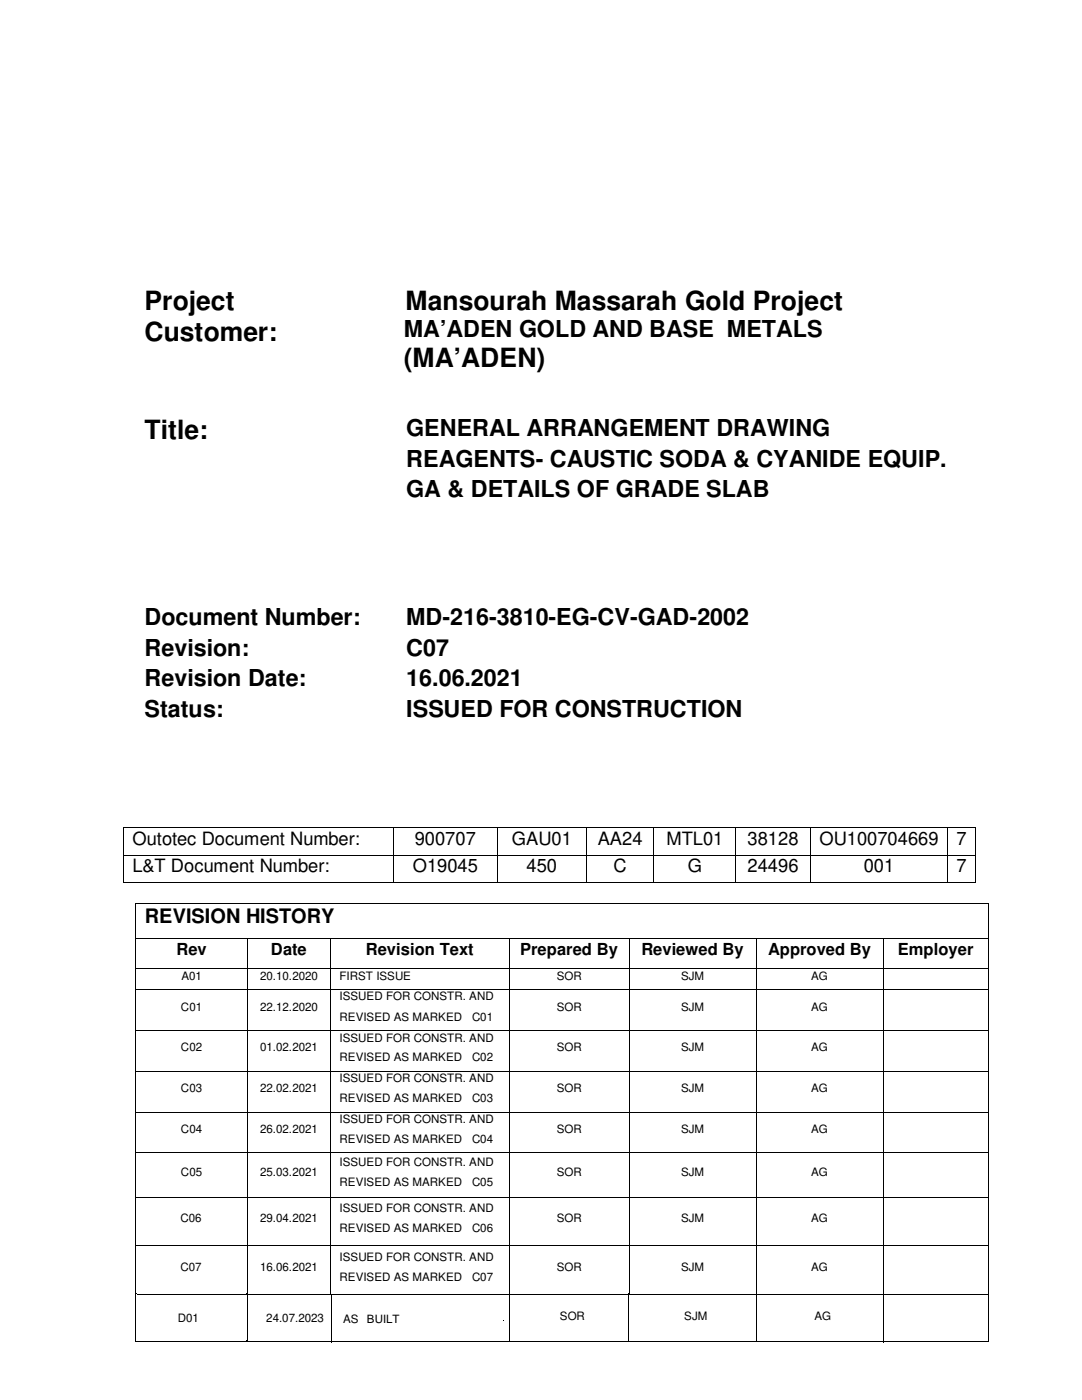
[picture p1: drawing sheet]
<svg xmlns="http://www.w3.org/2000/svg" width="216mm" height="279mm" viewBox="0 0 216 279" stroke-linecap="round" stroke-linejoin="round" font-family="sans-serif">
<defs><g id="words">
<g font-size="5.3">
<text x="28.8" y="61.9">Project</text>
<text x="80.9" y="61.9">Mansourah Massarah Gold Project</text>
<text x="28.8" y="68">Customer:</text>
<text x="80.6" y="73.3">(MA’ADEN)</text>
<text x="28.8" y="87.7">Title:</text>
</g>
<g font-size="4.7">
<text x="80.6" y="67.4">MA’ADEN GOLD AND BASE METALS</text>
<text x="81.1" y="87">GENERAL ARRANGEMENT DRAWING</text>
<text x="81.1" y="93.2">REAGENTS- CAUSTIC SODA &amp; CYANIDE EQUIP.</text>
<text x="81.1" y="99.3">GA &amp; DETAILS OF GRADE SLAB</text>
<text x="28.8" y="124.8">Document Number:</text>
<text x="81.1" y="124.8">MD-216-3810-EG-CV-GAD-2002</text>
<text x="28.8" y="130.9">Revision:</text>
<text x="81.1" y="130.9">C07</text>
<text x="28.8" y="137">Revision Date:</text>
<text x="81.1" y="137">16.06.2021</text>
<text x="28.8" y="143.1">Status:</text>
<text x="81.1" y="143.1">ISSUED FOR CONSTRUCTION</text>
</g>
<text font-size="4" x="28.9" y="184.1">REVISION HISTORY</text>
<g font-size="3.7">
<text x="26.4" y="168.6">Outotec Document Number:</text>
<text x="82.8" y="168.6">900707</text>
<text x="102.1" y="168.6">GAU01</text>
<text x="119.3" y="168.6">AA24</text>
<text x="133" y="168.6">MTL01</text>
<text x="149.2" y="168.6">38128</text>
<text x="163.5" y="168.6">OU100704669</text>
<text x="190.8" y="168.6">7</text>
<text x="26.4" y="174.1">L&amp;T Document Number:</text>
<text x="82.4" y="174.1">O19045</text>
<text x="105.1" y="174.1">450</text>
<text x="122.4" y="174.1">C</text>
<text x="137.2" y="174.1">G</text>
<text x="149.2" y="174.1">24496</text>
<text x="172.3" y="174.1">001</text>
<text x="190.8" y="174.1">7</text>
</g>
<g font-size="3.3">
<text x="35.2" y="190.5">Rev</text>
<text x="54.1" y="190.5">Date</text>
<text x="73" y="190.5">Revision Text</text>
<text x="103.8" y="190.5">Prepared By</text>
<text x="128" y="190.5">Reviewed By</text>
<text x="153.2" y="190.5">Approved By</text>
<text x="179.2" y="190.5">Employer</text>
</g>
<g font-size="2.3">
<text x="36.2" y="195.5">A01</text>
<text x="51.9" y="195.5">20.10.2020</text>
<text x="67.8" y="195.5">FIRST ISSUE</text>
<text x="111.1" y="195.5">SOR</text>
<text x="135.9" y="195.5">SJM</text>
<text x="161.9" y="195.5">AG</text>
<text x="36.1" y="201.7">C01</text>
<text x="51.9" y="201.7">22.12.2020</text>
<text x="67.8" y="199.6">ISSUED FOR CONSTR. AND</text>
<text x="67.8" y="203.7">REVISED AS MARKED</text>
<text x="94.2" y="203.7">C01</text>
<text x="111.1" y="201.7">SOR</text>
<text x="135.9" y="201.7">SJM</text>
<text x="161.9" y="201.7">AG</text>
<text x="36.1" y="209.8">C02</text>
<text x="51.9" y="209.8">01.02.2021</text>
<text x="67.8" y="207.9">ISSUED FOR CONSTR. AND</text>
<text x="111.1" y="209.8">SOR</text>
<text x="135.9" y="209.8">SJM</text>
<text x="161.9" y="209.8">AG</text>
<text x="67.8" y="211.8">REVISED AS MARKED</text>
<text x="67.8" y="216">ISSUED FOR CONSTR. AND</text>
<text x="94.2" y="211.8">C02</text>
<text x="36.1" y="218">C03</text>
<text x="51.9" y="218">22.02.2021</text>
<text x="67.8" y="220">REVISED AS MARKED</text>
<text x="94.2" y="220">C03</text>
<text x="111.1" y="218">SOR</text>
<text x="135.9" y="218">SJM</text>
<text x="161.9" y="218">AG</text>
<text x="36.1" y="226.2">C04</text>
<text x="51.9" y="226.2">26.02.2021</text>
<text x="67.8" y="224.2">ISSUED FOR CONSTR. AND</text>
<text x="111.1" y="226.2">SOR</text>
<text x="135.9" y="226.2">SJM</text>
<text x="161.9" y="226.2">AG</text>
<text x="67.8" y="228.2">REVISED AS MARKED</text>
<text x="67.8" y="232.7">ISSUED FOR CONSTR. AND</text>
<text x="94.2" y="228.2">C04</text>
<text x="36.1" y="234.7">C05</text>
<text x="51.9" y="234.7">25.03.2021</text>
<text x="67.8" y="236.6">REVISED AS MARKED</text>
<text x="94.2" y="236.6">C05</text>
<text x="111.1" y="234.7">SOR</text>
<text x="135.9" y="234.7">SJM</text>
<text x="161.9" y="234.7">AG</text>
<text x="36" y="243.9">C06</text>
<text x="51.9" y="243.9">29.04.2021</text>
<text x="67.8" y="241.9">ISSUED FOR CONSTR. AND</text>
<text x="67.8" y="245.9">REVISED AS MARKED</text>
<text x="94.2" y="245.9">C06</text>
<text x="111.1" y="243.9">SOR</text>
<text x="135.9" y="243.9">SJM</text>
<text x="161.9" y="243.9">AG</text>
<text x="67.8" y="251.6">ISSUED FOR CONSTR. AND</text>
<text x="36" y="253.6">C07</text>
<text x="51.9" y="253.6">16.06.2021</text>
<text x="67.8" y="255.6">REVISED AS MARKED</text>
<text x="94.2" y="255.6">C07</text>
<text x="111.1" y="253.6">SOR</text>
<text x="135.9" y="253.6">SJM</text>
<text x="161.9" y="253.6">AG</text>
<text x="35.5" y="263.9">D01</text>
<text x="53.1" y="263.9">24.07.2023</text>
<text x="68.5" y="264">AS</text>
<text x="73.2" y="264">BUILT</text>
<text x="111.7" y="263.5">SOR</text>
<text x="136.5" y="263.5">SJM</text>
<text x="162.5" y="263.5">AG</text>
</g>
</g></defs>
<g fill="#000">
<path d="M24.6 165h.1v.1h-.1zM24.6 170.6h.1v.1h-.1zM24.6 176.1h.1v.2h-.1zM78.4 165h.2v.1h-.2zM78.4 170.6h.2v.1h-.2zM78.4 176.1h.2v.2h-.2zM99.1 165h.2v.1h-.2zM99.1 170.6h.2v.1h-.2zM99.1 176.1h.2v.2h-.2zM117 165h.1v.1h-.1zM117 170.6h.1v.1h-.1zM117 176.1h.1v.2h-.1z"/>
<path d="M130.4 165h.2v.1h-.2zM130.4 170.6h.2v.1h-.2zM130.4 176.1h.2v.2h-.2zM146.8 165h.1v.1h-.1zM146.8 170.6h.1v.1h-.1zM146.8 176.1h.1v.2h-.1zM161.6 165h.2v.1h-.2zM161.6 170.6h.2v.1h-.2zM161.6 176.1h.2v.2h-.2zM189 165h.1v.1h-.1zM189 170.6h.1v.1h-.1zM189 176.1h.1v.2h-.1z"/>
<path d="M194.6 165h.1v.1h-.1zM194.6 170.6h.1v.1h-.1zM194.6 176.1h.1v.2h-.1zM27.1 180.2h.1v.2h-.1zM27.1 187.3h.1v.1h-.1zM27.1 193.2h.1v.1h-.1zM27.1 197.3h.1v.1h-.1zM49.3 187.3h.2v.1h-.2zM49.3 193.2h.2v.1h-.2zM49.3 197.3h.2v.1h-.2zM65.9 187.3h.1v.1h-.1zM65.9 193.2h.1v.1h-.1z"/>
<path d="M65.9 197.3h.1v.1h-.1zM101.6 187.3l.1 .1zM101.6 193.2h.1v.1h-.1zM101.6 197.3l.1 .1zM125.5 187.3l.1 .1zM125.5 193.2h.1v.1h-.1zM125.5 197.3l.1 .1zM150.8 187.3h.2v.1h-.2zM150.8 193.2h.2v.1h-.2zM150.8 197.3h.2v.1h-.2zM176.2 187.3h.2v.1h-.2zM176.2 193.2h.2v.1h-.2z"/>
<path d="M176.2 197.3h.2v.1h-.2zM197.1 180.2h.1v.2h-.1zM197.1 187.3l.1 .1zM197.1 193.2h.1v.1h-.1zM197.1 197.3l.1 .1zM27.1 205.5h.1v.2h-.1zM27.1 213.7h.1v.1h-.1zM49.3 205.5h.2v.2h-.2zM49.3 213.7h.2v.1h-.2zM65.9 205.5h.1v.2h-.1zM65.9 213.7h.1v.1h-.1zM101.6 205.5h.1v.2h-.1z"/>
<path d="M101.6 213.7h.1v.1h-.1zM125.5 205.5h.1v.2h-.1zM125.5 213.7h.1v.1h-.1zM150.8 205.5h.2v.2h-.2zM150.8 213.7h.2v.1h-.2zM176.2 205.5h.2v.2h-.2zM176.2 213.7h.2v.1h-.2zM197.1 205.5h.1v.2h-.1zM197.1 213.7h.1v.1h-.1zM27.1 221.9h.1v.1h-.1zM27.1 230h.1v.2h-.1zM27.1 238.8h.1v.2h-.1z"/>
<path d="M49.3 221.9h.2v.1h-.2zM49.3 230h.2v.2h-.2zM49.3 238.8h.2v.2h-.2zM65.9 221.9h.1v.1h-.1zM65.9 230h.1v.2h-.1zM65.9 238.8h.1v.2h-.1zM101.6 221.9l.1 .1zM101.6 230h.1v.2h-.1zM101.6 238.8h.1v.2h-.1zM125.5 221.9l.1 .1zM125.5 230h.1v.2h-.1zM125.5 238.8h.1v.2h-.1z"/>
<path d="M150.8 221.9h.2v.1h-.2zM150.8 230h.2v.2h-.2zM150.8 238.8h.2v.2h-.2zM176.2 221.9h.2v.1h-.2zM176.2 230h.2v.2h-.2zM176.2 238.8h.2v.2h-.2zM197.1 221.9l.1 .1zM197.1 230h.1v.2h-.1zM197.1 238.8h.1v.2h-.1zM27.1 248.5h.1v.1h-.1zM27.2 258.1h.2v.2h-.2zM49 258.2h.2v.1h-.2z"/>
<path d="M49.2 258h.2v.2h-.2zM49.3 248.5h.2v.1h-.2zM65.9 248.5h.1v.1h-.1zM65.9 258.2h.1v.2h-.1zM101.6 248.5h.1v.1h-.1zM125.5 248.5h.1v.1h-.1zM125.5 258.2h.1v.2h-.1zM150.8 248.5h.2v.1h-.2zM150.8 258.2h.2v.2h-.2zM176.2 248.5h.2v.1h-.2zM176.2 258.2h.2v.2h-.2zM197.1 248.5h.1v.1h-.1z"/>
<path d="M197.1 258.2h.1v.2h-.1zM49 267.6h.1v.2h-.1zM49.2 267.5h.1v.1h-.1zM65.9 267.6h.1v.2h-.1zM100.3 263.4h.2v.2h-.2zM101.6 267.6h.1v.2h-.1zM125.5 267.6h.1v.2h-.1zM150.8 267.6h.2v.2h-.2zM176.2 267.6h.1v.2h-.1zM197.1 267.6h.1v.2h-.1z"/>
</g>
<g fill="none" stroke="#000" stroke-width=".2">
<path d="M24.6 165.1v5.5M24.6 170.7v5.4M24.7 165.1h53.7M24.7 170.6h53.7M24.7 176.2h53.7M78.5 165.1v5.5M78.5 170.7v5.4M78.6 165.1h20.5M78.6 170.6h20.5M78.6 176.2h20.5M99.2 165.1v5.5M99.2 170.7v5.4"/>
<path d="M99.3 165.1h17.7M99.3 170.6h17.7M99.3 176.2h17.7M117.1 165.1v5.5M117.1 170.7v5.4M117.1 165.1h13.3M117.1 170.6h13.3M117.1 176.2h13.3M130.5 165.1v5.5M130.5 170.7v5.4M130.6 165.1h16.2M130.6 170.6h16.2"/>
<path d="M130.6 176.2h16.2M146.8 165.1v5.5M146.8 170.7v5.4M146.9 165.1h14.7M146.9 170.6h14.7M146.9 176.2h14.7M161.7 165.1v5.5M161.7 170.7v5.4M161.8 165.1h27.2M161.8 170.6h27.2M161.8 176.2h27.2M189.1 165.1v5.5"/>
<path d="M189.1 170.7v5.4M189.1 165.1h5.5M189.1 170.6h5.5M189.1 176.2h5.5M194.6 165.1v5.5M194.6 170.7v5.4M27.1 180.4v6.9M27.1 187.4v5.8M27.1 193.3v4M27.1 197.4v8.1M27.2 180.3h169.9M27.2 187.3h22.1"/>
<path d="M27.2 193.3h22.1M27.2 197.4h22.1M49.4 187.4v5.8M49.4 193.3v4M49.4 197.4v8.1M49.5 187.3h16.4M49.5 193.3h16.4M49.5 197.4h16.4M66 187.4v5.8M66 193.3v4M66 197.4v8.1M66 187.3h35.6"/>
<path d="M66 193.3h35.6M66 197.4h35.6M101.7 187.4v5.8M101.7 193.3v4M101.7 197.4v8.1M101.7 187.3h23.8M101.7 193.3h23.8M101.7 197.4h23.8M125.5 187.4v5.8M125.5 193.3v4M125.5 197.4v8.1M125.6 187.3h25.2"/>
<path d="M125.6 193.3h25.2M125.6 197.4h25.2M150.9 187.4v5.8M150.9 193.3v4M150.9 197.4v8.1M151 187.3h25.2M151 193.3h25.2M151 197.4h25.2M176.3 187.4v5.8M176.3 193.3v4M176.3 197.4v8.1M176.4 187.3h20.7"/>
<path d="M176.4 193.3h20.7M176.4 197.4h20.7M197.2 180.4v6.9M197.2 187.4v5.8M197.2 193.3v4M197.2 197.4v8.1M27.1 205.7v8M27.1 213.8v8.1M27.2 205.6h22.1M27.2 213.7h22.1M49.4 205.7v8M49.4 213.8v8.1"/>
<path d="M49.5 205.6h16.4M49.5 213.7h16.4M66 205.7v8M66 213.8v8.1M66 205.6h35.6M66 213.7h35.6M101.7 205.7v8M101.7 213.8v8.1M101.7 205.6h23.8M101.7 213.7h23.8M125.5 205.7v8M125.5 213.8v8.1"/>
<path d="M125.6 205.6h25.2M125.6 213.7h25.2M150.9 205.7v8M150.9 213.8v8.1M151 205.6h25.2M151 213.7h25.2M176.3 205.7v8M176.3 213.8v8.1M176.4 205.6h20.7M176.4 213.7h20.7M197.2 205.7v8M197.2 213.8v8.1"/>
<path d="M27.1 222v8M27.1 230.2v8.6M27.1 239v9.5M27.2 221.9h22.1M27.2 230.1h22.1M27.2 238.9h22.1M49.4 222v8M49.4 230.2v8.6M49.4 239v9.5M49.5 221.9h16.4M49.5 230.1h16.4M49.5 238.9h16.4"/>
<path d="M66 222v8M66 230.2v8.6M66 239v9.5M66 221.9h35.6M66 230.1h35.6M66 238.9h35.6M101.7 222v8M101.7 230.2v8.6M101.7 239v9.5M101.7 221.9h23.8M101.7 230.1h23.8M101.7 238.9h23.8"/>
<path d="M125.5 222v8M125.5 230.2v8.6M125.5 239v9.5M125.6 221.9h25.2M125.6 230.1h25.2M125.6 238.9h25.2M150.9 222v8M150.9 230.2v8.6M150.9 239v9.5M151 221.9h25.2M151 230.1h25.2M151 238.9h25.2"/>
<path d="M176.3 222v8M176.3 230.2v8.6M176.3 239v9.5M176.4 221.9h20.7M176.4 230.1h20.7M176.4 238.9h20.7M197.2 222v8M197.2 230.2v8.6M197.2 239v9.5M27.1 248.6v19.2M27.2 248.5h22.1M27.3 258.3h22.1"/>
<path d="M49.4 248.6v9.6M49.4 258.2v9.6M49.5 248.5h16.4M49.5 258.3h16.4M66 248.6v9.6M66 248.5h35.6M66 258.3h35.6M66.1 258.4v9.5M101.7 248.6v9.6M101.7 258.3v9.5M101.7 248.5h23.8M101.7 258.3h23.8"/>
<path d="M125.3 258v9.5M125.5 248.6v9.6M125.6 248.5h25.2M125.6 258.3h25.2M150.9 248.6v9.6M151 248.5h25.2M151 258.3h25.2M151 258v9.5M176.3 258.4v9.5M176.3 248.6v9.6M176.4 248.5h20.7M176.4 258.3h20.7"/>
<path d="M197.2 248.6v9.6M197.3 258.2v9.6M27.1 267.7h22.1M49.5 267.7h16.4M66 267.7h35.6M101.7 267.7h23.8M125.6 267.7h25.2M151 267.7h25.2M176.3 267.7h20.8"/>
</g>
<use href="#words"/>
</svg>
